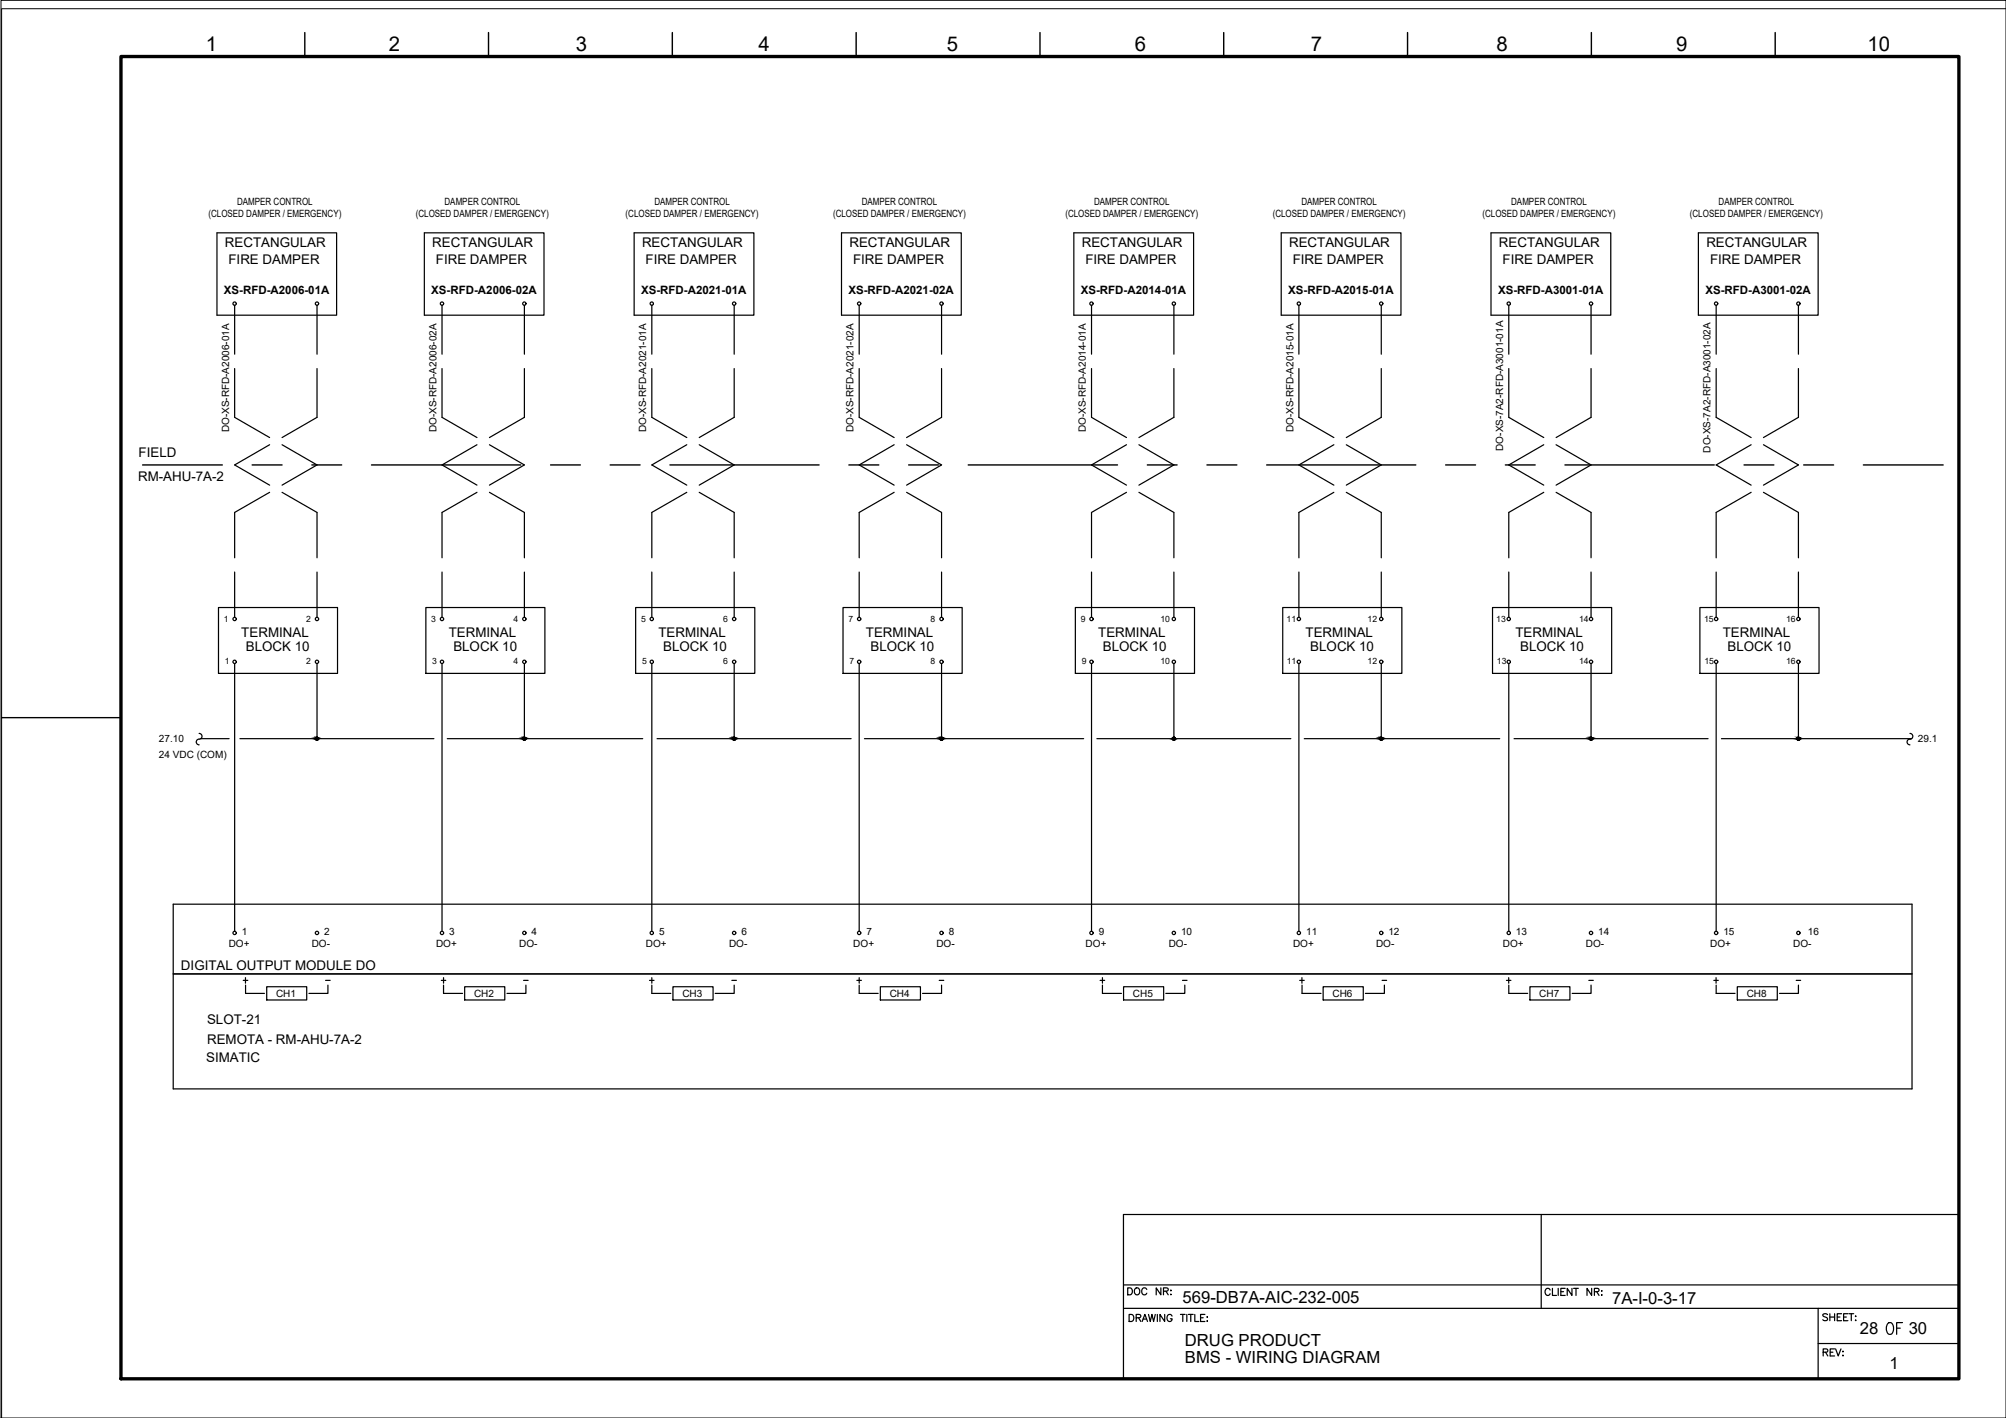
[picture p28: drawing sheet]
<svg xmlns="http://www.w3.org/2000/svg" width="420mm" height="297mm" viewBox="0 0 420 297" stroke-linecap="round" stroke-linejoin="round" font-family="sans-serif">
<defs><g id="words">
<text font-size="5.7" x="394.1" y="280.8">OF</text>
<text font-size="4.4" x="235.3" y="272.3">DOC NR:</text>
<g font-size="4.3">
<text x="43.1" y="10.8">1</text>
<text x="81.4" y="10.8">2</text>
<text x="120.6" y="10.8">3</text>
<text x="158.9" y="10.8">4</text>
<text x="198.3" y="10.8">5</text>
<text x="237.7" y="10.8">6</text>
<text x="274.6" y="10.8">7</text>
<text x="313.5" y="10.8">8</text>
<text x="351.1" y="10.8">9</text>
<text x="391.2" y="10.8">10</text>
</g>
<g font-size="4">
<text x="50.1" y="207.1">+</text>
<text x="135.1" y="207.1">+</text>
<text x="271.3" y="207.1">+</text>
<text x="314.7" y="207.1">+</text>
<text x="358.1" y="207.1">+</text>
</g>
<g font-size="3.5">
<text x="247.7" y="273">569-DB7A-AIC-232-005</text>
<text x="337.7" y="273.2">7A-I-0-3-17</text>
<text x="248.2" y="281.9">DRUG PRODUCT</text>
<text x="389.6" y="279.4">28</text>
<text x="399.8" y="279.4">30</text>
<text x="248.2" y="285.5">BMS - WIRING DIAGRAM</text>
<text x="395.8" y="286.8">1</text>
</g>
<g font-size="2.8">
<text x="47.1" y="51.7">RECTANGULAR</text>
<text x="90.5" y="51.7">RECTANGULAR</text>
<text x="134.5" y="51.7">RECTANGULAR</text>
<text x="177.9" y="51.7">RECTANGULAR</text>
<text x="226.6" y="51.7">RECTANGULAR</text>
<text x="270" y="51.7">RECTANGULAR</text>
<text x="314" y="51.7">RECTANGULAR</text>
<text x="357.4" y="51.7">RECTANGULAR</text>
<text x="47.9" y="55.3">FIRE DAMPER</text>
<text x="91.3" y="55.3">FIRE DAMPER</text>
<text x="135.2" y="55.3">FIRE DAMPER</text>
<text x="178.7" y="55.3">FIRE DAMPER</text>
<text x="227.3" y="55.3">FIRE DAMPER</text>
<text x="270.8" y="55.3">FIRE DAMPER</text>
<text x="314.7" y="55.3">FIRE DAMPER</text>
<text x="358.2" y="55.3">FIRE DAMPER</text>
<text x="29" y="95.7">FIELD</text>
<text x="28.9" y="100.8">RM-AHU-7A-2</text>
<text x="50.5" y="133.4">TERMINAL</text>
<text x="51.5" y="136.3">BLOCK 10</text>
<text x="94" y="133.4">TERMINAL</text>
<text x="95" y="136.3">BLOCK 10</text>
<text x="137.9" y="133.4">TERMINAL</text>
<text x="138.9" y="136.3">BLOCK 10</text>
<text x="181.4" y="133.4">TERMINAL</text>
<text x="182.4" y="136.3">BLOCK 10</text>
<text x="230" y="133.4">TERMINAL</text>
<text x="231" y="136.3">BLOCK 10</text>
<text x="273.5" y="133.4">TERMINAL</text>
<text x="274.4" y="136.3">BLOCK 10</text>
<text x="317.4" y="133.4">TERMINAL</text>
<text x="318.4" y="136.3">BLOCK 10</text>
<text x="360.8" y="133.4">TERMINAL</text>
<text x="361.8" y="136.3">BLOCK 10</text>
<text x="37.9" y="203.1">DIGITAL OUTPUT MODULE DO</text>
<text x="43.4" y="214.5">SLOT-21</text>
<text x="43.4" y="218.7">REMOTA - RM-AHU-7A-2</text>
<text x="43.2" y="222.5">SIMATIC</text>
</g>
<g font-size="2.6">
<text x="67.4" y="206.7">-</text>
<text x="108.7" y="206.7">-</text>
<text x="152.4" y="206.7">-</text>
<text x="195.8" y="206.7">-</text>
<text x="246.9" y="206.7">-</text>
<text x="288.6" y="206.7">-</text>
<text x="332" y="206.7">-</text>
<text x="375.4" y="206.7">-</text>
</g>
<g font-size="2.4">
<text x="46.9" y="61.5">XS-RFD-A2006-01A</text>
<text x="90.3" y="61.5">XS-RFD-A2006-02A</text>
<text x="134.3" y="61.5">XS-RFD-A2021-01A</text>
<text x="177.7" y="61.5">XS-RFD-A2021-02A</text>
<text x="226.4" y="61.5">XS-RFD-A2014-01A</text>
<text x="269.8" y="61.5">XS-RFD-A2015-01A</text>
<text x="313.8" y="61.5">XS-RFD-A3001-01A</text>
<text x="357.2" y="61.5">XS-RFD-A3001-02A</text>
</g>
<g font-size="2.1">
<text x="43.7" y="45.4">(CLOSED DAMPER / EMERGENCY)</text>
<text x="49.7" y="43">DAMPER CONTROL</text>
<text x="87.1" y="45.4">(CLOSED DAMPER / EMERGENCY)</text>
<text x="93.1" y="43">DAMPER CONTROL</text>
<text x="131" y="45.4">(CLOSED DAMPER / EMERGENCY)</text>
<text x="137.1" y="43">DAMPER CONTROL</text>
<text x="174.5" y="45.4">(CLOSED DAMPER / EMERGENCY)</text>
<text x="180.5" y="43">DAMPER CONTROL</text>
<text x="223.1" y="45.4">(CLOSED DAMPER / EMERGENCY)</text>
<text x="229.2" y="43">DAMPER CONTROL</text>
<text x="266.6" y="45.4">(CLOSED DAMPER / EMERGENCY)</text>
<text x="272.6" y="43">DAMPER CONTROL</text>
<text x="310.5" y="45.4">(CLOSED DAMPER / EMERGENCY)</text>
<text x="316.5" y="43">DAMPER CONTROL</text>
<text x="353.9" y="45.4">(CLOSED DAMPER / EMERGENCY)</text>
<text x="360" y="43">DAMPER CONTROL</text>
<text x="48" y="90.6" transform="rotate(-90 48 90.6)">DO-XS-RFD-A2006-01A</text>
<text x="91.4" y="90.6" transform="rotate(-90 91.4 90.6)">DO-XS-RFD-A2006-02A</text>
<text x="135.4" y="90.6" transform="rotate(-90 135.4 90.6)">DO-XS-RFD-A2021-01A</text>
<text x="178.8" y="90.6" transform="rotate(-90 178.8 90.6)">DO-XS-RFD-A2021-02A</text>
<text x="227.5" y="90.6" transform="rotate(-90 227.5 90.6)">DO-XS-RFD-A2014-01A</text>
<text x="270.9" y="90.6" transform="rotate(-90 270.9 90.6)">DO-XS-RFD-A2015-01A</text>
<text x="314.8" y="94.4" transform="rotate(-90 314.8 94.4)">DO-XS-7A2-RFD-A3001-01A</text>
<text x="358.3" y="94.8" transform="rotate(-90 358.3 94.8)">DO-XS-7A2-RFD-A3001-02A</text>
<text x="33.3" y="155.4">27.10</text>
<text x="401.7" y="155.4">29.1</text>
<text x="33.3" y="158.8">24 VDC (COM)</text>
<text x="50.7" y="195.9">1</text>
<text x="67.9" y="195.9">2</text>
<text x="94.1" y="195.9">3</text>
<text x="111.3" y="195.9">4</text>
<text x="138" y="195.9">5</text>
<text x="155.3" y="195.9">6</text>
<text x="181.5" y="195.9">7</text>
<text x="198.7" y="195.9">8</text>
<text x="230.1" y="195.9">9</text>
<text x="247.4" y="195.9">10</text>
<text x="273.6" y="195.9">11</text>
<text x="290.8" y="195.9">12</text>
<text x="317.5" y="195.9">13</text>
<text x="334.8" y="195.9">14</text>
<text x="361" y="195.9">15</text>
<text x="378.7" y="195.9">16</text>
<text x="47.9" y="198.4">DO+</text>
<text x="65.3" y="198.4">DO-</text>
<text x="91.3" y="198.4">DO+</text>
<text x="108.7" y="198.4">DO-</text>
<text x="135.3" y="198.4">DO+</text>
<text x="152.7" y="198.4">DO-</text>
<text x="178.7" y="198.4">DO+</text>
<text x="196.1" y="198.4">DO-</text>
<text x="227.4" y="198.4">DO+</text>
<text x="244.8" y="198.4">DO-</text>
<text x="270.8" y="198.4">DO+</text>
<text x="288.2" y="198.4">DO-</text>
<text x="314.8" y="198.4">DO+</text>
<text x="332.2" y="198.4">DO-</text>
<text x="358.2" y="198.4">DO+</text>
<text x="375.6" y="198.4">DO-</text>
<text x="57.8" y="208.9">CH1</text>
<text x="99.3" y="208.9">CH2</text>
<text x="142.9" y="208.9">CH3</text>
<text x="186.4" y="208.9">CH4</text>
<text x="237.3" y="208.9">CH5</text>
<text x="279.1" y="208.9">CH6</text>
<text x="322.4" y="208.9">CH7</text>
<text x="365.8" y="208.9">CH8</text>
</g>
<g font-size="1.8">
<text x="46.9" y="130.2">1</text>
<text x="64.1" y="130.2">2</text>
<text x="90.3" y="130.2">3</text>
<text x="107.5" y="130.2">4</text>
<text x="134.3" y="130.2">5</text>
<text x="151.5" y="130.2">6</text>
<text x="177.7" y="130.2">7</text>
<text x="194.9" y="130.2">8</text>
<text x="226.4" y="130.2">9</text>
<text x="243.1" y="130.2">10</text>
<text x="269.5" y="130.2">11</text>
<text x="286.4" y="130.2">12</text>
<text x="313.4" y="130.2">13</text>
<text x="330.8" y="130.2">14</text>
<text x="356.9" y="130.2">15</text>
<text x="374.1" y="130.2">16</text>
<text x="47.1" y="139.1">1</text>
<text x="64.1" y="139.1">2</text>
<text x="90.5" y="139.1">3</text>
<text x="107.5" y="139.1">4</text>
<text x="134.5" y="139.1">5</text>
<text x="151.5" y="139.1">6</text>
<text x="177.9" y="139.1">7</text>
<text x="194.9" y="139.1">8</text>
<text x="226.6" y="139.1">9</text>
<text x="243.1" y="139.1">10</text>
<text x="269.5" y="139.1">11</text>
<text x="286.4" y="139.1">12</text>
<text x="313.5" y="139.1">13</text>
<text x="330.8" y="139.1">14</text>
<text x="357" y="139.1">15</text>
<text x="374.1" y="139.1">16</text>
</g>
</g></defs>
<!-- layer: G-TTLB-TTLB -->
<path d="M25.3 11.8h385v277h-385z" fill="none" stroke="#000" stroke-width=".7"/>
<!-- layer: G-TTLB-OTLN -->
<path d="M420.1 1.8h-419.8v295.2" fill="none" stroke="#000" stroke-width=".21"/>
<!-- layer: G-TTLB-INDX -->
<path d="M63.8 6.8v5M102.3 6.8v5M140.8 6.8v5M179.3 6.8v5M217.8 6.8v5M256.3 6.8v5M294.8 6.8v5M333.3 6.8v5M371.8 6.8v5M.3 150.3h25" fill="none" stroke="#000" stroke-width=".3"/>
<!-- layer: LGSP IA4$0$LG_PLOT -->
<path d="M322.8 254.4v19.7M235.3 269.2h175M235.3 274.1h175M380.8 274.1v14.7M235.3 288.8h175M380.8 281.4h29.5" fill="none" stroke="#000" stroke-width=".25"/>
<!-- layer: LG_PLOT -->
<g fill="none" stroke="#000" stroke-width=".25">
<path d="M410.3 254.4h-175v34.4M236.5 275.3h.5a.79 .79 0 0 1 .5 .8 .79 .79 0 0 1-.5 .7h-.5zM238 276h.8l.2-.2-.1-.3-.9-.2v1.5M238.5 276l.5 .8M239.2 276.8l.6-1.5 .5 1.5M239.4 276.3h.7M240.6 275.3l.3 1.5 .4-1.5 .3 1.5 .4-1.5M242.4 275.3v1.5M243.9 275.3v1.5l-.9-1.5v1.5M245.5 275.7a.54 .54 0 0 0-.6-.4 .54 .54 0 0 0-.5 .6v.4a.53 .53 0 0 0 .6 .5 .53 .53 0 0 0 .5-.5h-.4M247.2 275.3h1M247.7 275.3v1.5"/>
<path d="M248.6 275.3v1.5M248.9 275.3h1M249.4 275.3v1.5M250.3 275.3v1.5h.8M251.5 276h.5M252.4 275.3h-.9v1.5h.9M252.8 275.9h.1zM252.8 276.7h.1zM324.7 270.2a.54 .54 0 0 0-.6-.3 .54 .54 0 0 0-.5 .5v.4a.54 .54 0 0 0 .5 .6 .54 .54 0 0 0 .6-.4M325.2 269.9v1.5h.8M326.4 269.9v1.5M326.9 270.6h.6"/>
<path d="M327.8 269.9h-.9v1.5h.9M329.2 269.9v1.5l-.9-1.5v1.5M329.6 269.9h1M330.1 269.9v1.5M333.4 269.9v1.5l-1-1.5v1.5M333.9 270.6l.9-.1 .1-.5-1-.1v1.5M334.4 270.6l.5 .8M335.4 270.4h.2zM335.4 271.3h.2zM382.8 275.4l-.4-.2-.6 .2 .1 .3 .7 .3 .2 .2v.2l-.4 .3-.6-.3M383.3 275.2v1.5M383.3 275.9h1"/>
<path d="M384.3 275.2v1.5M384.8 275.9h.6M385.7 275.2h-.9v1.5h.9M386.1 275.9h.6M387.1 275.2h-1v1.5h1M387.3 275.2h1M387.8 275.2v1.5M388.6 275.7h.1zM388.6 276.6h.1zM381.9 283.3l.8-.1 .1-.5-.9-.1v1.4M382.4 283.3l.4 .7M383.3 283.3h.6"/>
<path d="M384.3 282.6h-1v1.4h1M384.5 282.6l.5 1.4 .6-1.4M385.9 283.1h.2zM385.9 284h.2z"/>
</g>
<!-- layer: I_LIMIT_LINE -->
<g fill="none" stroke="#000" stroke-width=".3">
<path d="M29.9 97.4h16.7M52.8 97.4h6.3M65.3 97.4h6.3M77.8 97.4h31.3M115.3 97.4h6.3M127.8 97.4h6.3M140.3 97.4h31.3M177.8 97.4h6.3M190.3 97.4h6.3M202.8 97.4h31.3M240.3 97.4h6.2M252.8 97.4h6.3"/>
<path d="M265.3 97.4h31.2M302.8 97.4h6.3M315.3 97.4h6.2M327.8 97.4h31.3M365.3 97.4h6.2M377.8 97.4h6.2M390.3 97.4h16.7"/>
</g>
<!-- layer: 0 -->
<g fill="none" stroke="#000" stroke-width=".25">
<path d="M42 154.7h6M50.2 154.7h40.7M93.7 154.7h40.9M137.6 154.7h40.7M181.1 154.7h45.9M229.7 154.7h40.7M273.2 154.7h40.9M317.1 154.7h40.7M360.6 154.7h39.8M400.5 189.4v38.7"/>
<circle cx="66.4" cy="154.7" r=".31"/>
<circle cx="109.8" cy="154.7" r=".31"/>
<circle cx="153.8" cy="154.7" r=".31"/>
<circle cx="197.2" cy="154.7" r=".31"/>
<circle cx="245.9" cy="154.7" r=".31"/>
<circle cx="289.3" cy="154.7" r=".31"/>
<circle cx="333.2" cy="154.7" r=".31"/>
<circle cx="376.7" cy="154.7" r=".31"/>
</g>
<!-- layer: I_DATA -->
<g fill="none" stroke="#000" stroke-width=".25">
<path d="M45.4 48.8h25.1v17.2h-25.1zM88.9 48.8h25v17.2h-25zM132.8 48.8h25.1v17.2h-25.1zM176.3 48.8h25v17.2h-25zM224.9 48.8h25.1v17.2h-25.1zM268.4 48.8h25v17.2h-25zM312.3 48.8h25.1v17.2h-25.1zM355.7 48.8h25.1v17.2h-25.1zM45.8 127.3h24.9v13.8h-24.9zM89.2 127.3h24.9v13.8h-24.9zM133.1 127.3h25v13.8h-25zM176.6 127.3h24.9v13.8h-24.9z"/>
<path d="M225.2 127.3h25v13.8h-25zM268.7 127.3h24.9v13.8h-24.9zM312.6 127.3h25v13.8h-25zM356 127.3h25v13.8h-25zM400.5 189.4h-364.2v38.7h364.2M36.3 204h364.2M51.4 208.1h4M55.9 206.7h8.3v2.8h-8.3zM68.7 206.4v1.7h-4M92.4 205.4h1M92.9 206.4v1.7h4M92.9 204.8v1.2"/>
<path d="M97.3 206.7h8.4v2.8h-8.4zM110.2 206.4v1.7h-4M136.5 208.1h4M140.9 206.7h8.5v2.8h-8.5zM153.8 206.4v1.7h-4M179.5 205.4h.9M180 206.4v1.7h3.9M180 204.8v1.2M184.4 206.7h8.4v2.8h-8.4zM197.2 206.4v1.7h-4M230.4 205.4h1M230.9 204.8v1.2"/>
<path d="M230.9 206.4v1.7h4M235.3 206.7h8.4v2.8h-8.4zM248.2 206.4v1.7h-4M272.7 208.1h4M277.1 206.7h8.4v2.8h-8.4zM290 206.4v1.7h-4M316 208.1h4M320.4 206.7h8.4v2.8h-8.4zM333.2 206.4v1.7h-3.9M359.5 208.1h3.9M363.9 206.7h8.4v2.8h-8.4zM376.7 206.4v1.7h-4"/>
<circle cx="49.1" cy="63.6" r=".35"/>
<circle cx="66.4" cy="63.6" r=".35"/>
<circle cx="92.6" cy="63.6" r=".35"/>
<circle cx="109.8" cy="63.6" r=".35"/>
<circle cx="136.5" cy="63.6" r=".35"/>
<circle cx="153.8" cy="63.6" r=".35"/>
<circle cx="179.9" cy="63.6" r=".35"/>
<circle cx="197.2" cy="63.6" r=".35"/>
<circle cx="228.6" cy="63.6" r=".35"/>
<circle cx="245.9" cy="63.6" r=".35"/>
<circle cx="272" cy="63.6" r=".35"/>
<circle cx="289.3" cy="63.6" r=".35"/>
<circle cx="316" cy="63.6" r=".35"/>
<circle cx="333.2" cy="63.6" r=".35"/>
<circle cx="359.4" cy="63.6" r=".35"/>
<circle cx="376.7" cy="63.6" r=".35"/>
<circle cx="49.1" cy="129.7" r=".35"/>
<circle cx="49.1" cy="138.6" r=".35"/>
<circle cx="66.4" cy="138.6" r=".35"/>
<circle cx="66.4" cy="129.7" r=".35"/>
<circle cx="92.6" cy="129.7" r=".35"/>
<circle cx="92.6" cy="138.6" r=".35"/>
<circle cx="109.8" cy="138.6" r=".35"/>
<circle cx="109.8" cy="129.7" r=".35"/>
<circle cx="136.5" cy="129.7" r=".35"/>
<circle cx="136.5" cy="138.6" r=".35"/>
<circle cx="153.8" cy="138.6" r=".35"/>
<circle cx="153.8" cy="129.7" r=".35"/>
<circle cx="179.9" cy="129.7" r=".35"/>
<circle cx="179.9" cy="138.6" r=".35"/>
<circle cx="197.2" cy="129.7" r=".35"/>
<circle cx="197.2" cy="138.6" r=".35"/>
<circle cx="228.6" cy="138.6" r=".35"/>
<circle cx="228.6" cy="129.7" r=".35"/>
<circle cx="245.9" cy="138.6" r=".35"/>
<circle cx="245.9" cy="129.7" r=".35"/>
<circle cx="272" cy="138.6" r=".35"/>
<circle cx="272" cy="129.7" r=".35"/>
<circle cx="289.3" cy="129.7" r=".35"/>
<circle cx="289.3" cy="138.6" r=".35"/>
<circle cx="316" cy="138.6" r=".35"/>
<circle cx="316" cy="129.7" r=".35"/>
<circle cx="333.2" cy="138.6" r=".35"/>
<circle cx="333.2" cy="129.7" r=".35"/>
<circle cx="359.4" cy="138.6" r=".35"/>
<circle cx="359.4" cy="129.7" r=".35"/>
<circle cx="376.7" cy="138.6" r=".35"/>
<circle cx="376.7" cy="129.7" r=".35"/>
<circle cx="49.1" cy="195.4" r=".35"/>
<circle cx="66.4" cy="195.4" r=".35"/>
<circle cx="92.6" cy="195.4" r=".35"/>
<circle cx="109.8" cy="195.4" r=".35"/>
<circle cx="136.5" cy="195.4" r=".35"/>
<circle cx="153.8" cy="195.4" r=".35"/>
<circle cx="179.9" cy="195.4" r=".35"/>
<circle cx="197.2" cy="195.4" r=".35"/>
<circle cx="228.6" cy="195.4" r=".35"/>
<circle cx="245.9" cy="195.4" r=".35"/>
<circle cx="272" cy="195.4" r=".35"/>
<circle cx="289.3" cy="195.4" r=".35"/>
<circle cx="316" cy="195.4" r=".35"/>
<circle cx="333.2" cy="195.4" r=".35"/>
<circle cx="359.4" cy="195.4" r=".35"/>
<circle cx="376.7" cy="195.4" r=".35"/>
</g>
<!-- layer: I_TABS -->
<g fill="none" stroke="#000" stroke-width=".25">
<path d="M49.1 64v10.2M49.1 77.2v10.2l7.4 4.3M66.4 64v10.2M66.4 77.2v10.2l-7.3 4.3M92.6 64v10.2M92.6 77.2v10.2l7.3 4.3M109.8 64v10.2M109.8 77.2v10.2l-7.3 4.3M136.5 64v10.2M136.5 77.2v10.2l7.3 4.3M153.8 64v10.2M153.8 77.2v10.2l-7.3 4.3"/>
<path d="M180 64v10.2M180 77.2v10.2l7.3 4.3M197.2 64v10.2M197.2 77.2v10.2l-7.3 4.3M228.6 64v10.2M228.6 77.2v10.2l7.3 4.3M245.9 64v10.2M245.9 77.2v10.2l-7.4 4.3M272.1 64v10.2M272.1 77.2v10.2l7.3 4.3M289.3 64v10.2M289.3 77.2v10.2l-7.3 4.3"/>
<path d="M316 64v10.2M316 77.2v10.2l7.3 4.3M333.2 64v10.2M333.2 77.2v10.2l-7.3 4.3M359.5 64v10.2M359.5 77.2v10.2l7.3 4.3M376.7 64v10.2M376.7 77.2v10.2l-7.3 4.3M56.5 93.2l-7.4 4.2 7.4 4.2M59.1 93.2l7.3 4.2-7.3 4.2M99.9 93.2l-7.3 4.2 7.3 4.2M102.5 93.2l7.3 4.2-7.3 4.2"/>
<path d="M143.8 93.2l-7.3 4.2 7.3 4.2M146.5 93.2l7.3 4.2-7.3 4.2M187.3 93.2l-7.3 4.2 7.3 4.2M189.9 93.2l7.3 4.2-7.3 4.2M235.9 93.2l-7.3 4.2 7.3 4.2M238.5 93.2l7.4 4.2-7.4 4.2M279.4 93.2l-7.3 4.2 7.3 4.2M282 93.2l7.3 4.2-7.3 4.2M323.3 93.2l-7.3 4.2 7.3 4.2M325.9 93.2l7.3 4.2-7.3 4.2M366.8 93.2l-7.3 4.2 7.3 4.2M369.4 93.2l7.3 4.2-7.3 4.2"/>
<path d="M49.1 119.8v9.5M56.5 103.1l-7.4 4.2v9.5M59.1 103.1l7.3 4.2v9.5M66.4 119.8v9.5M92.6 119.8v9.5M99.9 103.1l-7.3 4.2v9.5M102.5 103.1l7.3 4.2v9.5M109.8 119.8v9.5M136.5 119.8v9.5M143.8 103.1l-7.3 4.2v9.5M146.5 103.1l7.3 4.2v9.5M153.8 119.8v9.5"/>
<path d="M180 119.8v9.5M187.3 103.1l-7.3 4.2v9.5M189.9 103.1l7.3 4.2v9.5M197.2 119.8v9.5M228.6 119.8v9.5M235.9 103.1l-7.3 4.2v9.5M238.5 103.1l7.4 4.2v9.5M245.9 119.8v9.5M272.1 119.8v9.5M279.4 103.1l-7.3 4.2v9.5M282 103.1l7.3 4.2v9.5M289.3 119.8v9.5"/>
<path d="M316 119.8v9.5M323.3 103.1l-7.3 4.2v9.5M325.9 103.1l7.3 4.2v9.5M333.2 119.8v9.5M359.5 119.8v9.5M366.8 103.1l-7.3 4.2v9.5M369.4 103.1l7.3 4.2v9.5M376.7 119.8v9.5M49.1 139v56.1M66.4 139v15.7M92.6 139v56.1M109.8 139v15.7"/>
<path d="M136.5 139v56.1M153.8 139v15.7M180 139v56.1M197.2 139v15.7M228.6 139v56.1M245.9 139v15.7M272.1 139v56.1M289.3 139v15.7M316 139v56.1M333.2 139v15.7M359.5 139v56.1M376.7 139v15.7"/>
<path d="M41.7 153.6a.63 .63 0 0 1 .6 .8 .63 .63 0 0 1-.8 .5 .6 .6 0 0 0-.4 .6 .6 .6 0 0 0 .6 .5M400 153.6a.63 .63 0 0 1 .6 .8 .63 .63 0 0 1-.8 .5 .6 .6 0 0 0-.4 .6 .6 .6 0 0 0 .6 .5"/>
</g>
<!-- layer: 0 -->
<g fill="#000" stroke="#000" stroke-width=".21">
<path d="M66.3 154.4h.1zM109.7 154.4h.1zM153.7 154.4h.1zM197.1 154.4h.1zM245.8 154.4h.1zM289.2 154.4h.1zM333.1 154.5h.1z"/>
<path d="M66.3 154.4l.1 .1zM66.3 154.4l.1 .1z"/>
<path d="M66.3 154.5h.1zM66.2 154.5h.2z"/>
<path d="M66.2 154.5h.2zM66.2 154.5h.2z"/>
<path d="M66.2 154.5l.2 .1zM66.2 154.5l.2 .1z"/>
<path d="M66.1 154.6h.3zM66.1 154.6h.3z"/>
<path d="M66.1 154.6l.3 .1zM66.1 154.6l.3 .1z"/>
<path d="M66.1 154.7h.3zM66.1 154.7h.3z"/>
<path d="M66.3 155h.2zM66.3 155h.1z"/>
<path d="M66.4 154.4h.1zM66.4 154.4h.1z"/>
<path d="M66.4 154.4l.1 .1zM66.4 154.4l.1 .1z"/>
<path d="M66.3 155h.2zM66.3 155h.2z"/>
<path d="M66.4 154.5h.2zM66.4 154.5h.2z"/>
<path d="M66.2 155h.4zM66.2 155h.3z"/>
<path d="M66.4 154.5h.2zM66.4 154.5h.2z"/>
<path d="M66.2 154.9h.4zM66.2 154.9l.4 .1z"/>
<path d="M66.4 154.5l.3 .1zM66.4 154.5l.3 .1z"/>
<path d="M66.4 154.6h.3zM66.4 154.6h.3z"/>
<path d="M66.1 154.9h.6zM66.1 154.9h.5z"/>
<path d="M66.4 154.6l.3 .1zM66.4 154.6l.3 .1z"/>
<path d="M66.1 154.8h.6zM66.1 154.8l.6 .1z"/>
<path d="M66.4 154.7h.3zM66.4 154.7h.3z"/>
<path d="M66.1 154.7l.6 .1zM66.1 154.7l.6 .1z"/>
<path d="M66.1 154.8h.6zM66.1 154.8h.6z"/>
<path d="M109.7 154.4l.1 .1zM109.7 154.5h.1z"/>
<path d="M109.7 154.5h.1zM109.6 154.5h.2z"/>
<path d="M109.6 154.5h.2zM109.6 154.5h.2z"/>
<path d="M109.6 154.5l.2 .1zM109.6 154.5l.2 .1z"/>
<path d="M109.6 154.6h.2zM109.6 154.6h.2z"/>
<path d="M109.5 154.6l.3 .1zM109.5 154.6l.3 .1z"/>
<path d="M109.5 154.7h.3zM109.5 154.7h.3z"/>
<path d="M109.7 155h.2zM109.7 155h.2z"/>
<path d="M109.8 154.4h.1zM109.8 154.4h.1z"/>
<path d="M109.8 154.4l.2 .1zM109.8 154.4l.2 .1z"/>
<path d="M109.7 155h.3zM109.7 155h.2z"/>
<path d="M109.8 154.5h.2zM109.8 154.5h.2z"/>
<path d="M109.6 155h.4zM109.6 155h.4z"/>
<path d="M109.8 154.5h.3zM109.8 154.5h.3z"/>
<path d="M109.6 154.9h.4zM109.6 154.9l.4 .1z"/>
<path d="M109.8 154.5l.3 .1zM109.8 154.5l.3 .1z"/>
<path d="M109.8 154.6h.3zM109.8 154.6h.3z"/>
<path d="M109.6 154.9h.5zM109.6 154.9h.4z"/>
<path d="M109.8 154.6l.3 .1zM109.8 154.6l.3 .1z"/>
<path d="M109.5 154.8h.6zM109.5 154.8l.6 .1z"/>
<path d="M109.8 154.7h.3zM109.8 154.7h.3z"/>
<path d="M109.5 154.7l.6 .1zM109.5 154.7l.6 .1z"/>
<path d="M109.5 154.8h.6zM109.5 154.8h.6z"/>
<path d="M153.7 154.4l.1 .1zM153.7 154.4l.1 .1z"/>
<path d="M153.6 154.5h.2zM153.6 154.5h.2z"/>
<path d="M153.6 154.5h.2zM153.5 154.5h.3z"/>
<path d="M153.5 154.5l.3 .1zM153.5 154.5l.3 .1z"/>
<path d="M153.5 154.6h.3zM153.5 154.6h.3z"/>
<path d="M153.5 154.6l.3 .1zM153.5 154.6l.3 .1z"/>
<path d="M153.5 154.7h.3zM153.5 154.7h.3z"/>
<path d="M153.7 155h.2zM153.7 155h.1z"/>
<path d="M153.8 154.4h.1zM153.8 154.4h.1z"/>
<path d="M153.8 154.4l.1 .1zM153.8 154.4l.1 .1z"/>
<path d="M153.6 155h.3zM153.6 155h.3z"/>
<path d="M153.8 154.5h.2zM153.8 154.5h.2z"/>
<path d="M153.8 154.5h.2zM153.8 154.5h.2z"/>
<path d="M153.6 155h.4zM153.6 155h.3z"/>
<path d="M153.8 154.5l.3 .1zM153.8 154.5l.3 .1z"/>
<path d="M153.5 154.9h.5zM153.5 154.9l.5 .1z"/>
<path d="M153.5 154.9h.5zM153.5 154.9h.5z"/>
<path d="M153.8 154.6h.3zM153.8 154.6h.3z"/>
<path d="M153.8 154.6l.3 .1zM153.8 154.6l.3 .1z"/>
<path d="M153.8 154.7h.3zM153.8 154.7h.3z"/>
<path d="M153.5 154.7l.6 .1zM153.5 154.7l.6 .1z"/>
<path d="M153.5 154.8h.6zM153.5 154.8h.6z"/>
<path d="M153.5 154.8h.6zM153.5 154.8l.5 .1z"/>
<path d="M197.1 154.4l.1 .1zM197.1 154.4l.1 .1z"/>
<path d="M197.1 154.5h.1zM197 154.5h.2z"/>
<path d="M197 154.5h.2zM197 154.5h.2z"/>
<path d="M197 154.5l.2 .1zM197 154.5l.2 .1z"/>
<path d="M197 154.6h.2zM197 154.6h.2z"/>
<path d="M196.9 154.6l.3 .1zM196.9 154.6l.3 .1z"/>
<path d="M196.9 154.7h.3zM196.9 154.7h.3z"/>
<path d="M197.1 155h.2zM197.1 155h.1z"/>
<path d="M197.2 154.4h.1zM197.2 154.4h.1z"/>
<path d="M197.2 154.4l.2 .1zM197.2 154.4l.2 .1z"/>
<path d="M197.1 155h.2zM197.1 155h.2z"/>
<path d="M197.2 154.5h.2zM197.2 154.5h.2z"/>
<path d="M197.2 154.5h.2zM197.2 154.5h.2z"/>
<path d="M197 155h.4zM197 155h.3z"/>
<path d="M197.2 154.5l.3 .1zM197.2 154.5l.3 .1z"/>
<path d="M197 154.9h.4zM197 154.9l.4 .1z"/>
<path d="M197 154.9h.5zM197 154.9h.4z"/>
<path d="M197.2 154.6h.3zM197.2 154.6h.3z"/>
<path d="M197.2 154.6l.3 .1zM197.2 154.6l.3 .1z"/>
<path d="M197.2 154.7h.3zM197.2 154.7h.3z"/>
<path d="M196.9 154.7l.6 .1zM196.9 154.7l.6 .1z"/>
<path d="M196.9 154.8h.6zM196.9 154.8h.6z"/>
<path d="M196.9 154.8h.6zM196.9 154.8l.6 .1z"/>
<path d="M245.8 154.4l.1 .1zM245.8 154.4l.1 .1z"/>
<path d="M245.8 154.5h.1zM245.7 154.5h.2z"/>
<path d="M245.7 154.5h.2zM245.7 154.5h.2z"/>
<path d="M245.7 154.5h.2zM245.7 154.5h.2z"/>
<path d="M245.7 154.5h.2zM245.7 154.5h.2z"/>
<path d="M245.7 154.5h.2zM245.7 154.5h.2z"/>
<path d="M245.6 154.5l.3 .1zM245.6 154.5l.3 .1z"/>
<path d="M245.6 154.6h.3zM245.6 154.6h.3z"/>
<path d="M245.6 154.6h.3zM245.6 154.6h.3z"/>
<path d="M245.6 154.6h.3zM245.6 154.6h.3z"/>
<path d="M245.6 154.6l.3 .1zM245.6 154.6l.3 .1z"/>
<path d="M245.6 154.7h.3zM245.6 154.7h.3z"/>
<path d="M245.6 154.7h.3zM245.6 154.7h.3z"/>
<path d="M245.8 155h.2zM245.8 155h.1z"/>
<path d="M245.9 154.4h.1zM245.9 154.4h.1z"/>
<path d="M245.9 154.4l.1 .1zM245.9 154.4l.1 .1z"/>
<path d="M245.9 154.5h.1zM245.9 154.5h.1z"/>
<path d="M245.7 155h.3zM245.7 155h.3z"/>
<path d="M245.9 154.5h.1zM245.9 154.5h.1z"/>
<path d="M245.9 154.5h.2zM245.9 154.5h.2z"/>
<path d="M245.9 154.5h.2zM245.9 154.5h.2z"/>
<path d="M245.7 155h.4zM245.7 155h.3z"/>
<path d="M245.9 154.5h.2zM245.9 154.5h.2z"/>
<path d="M245.9 154.5l.2 .1zM245.9 154.5l.2 .1z"/>
<path d="M245.6 154.9h.5zM245.6 154.9l.5 .1z"/>
<path d="M245.9 154.6h.2zM245.9 154.6h.2z"/>
<path d="M245.6 154.9h.5zM245.6 154.9h.5z"/>
<path d="M245.9 154.6h.2zM245.9 154.6h.2z"/>
<path d="M245.9 154.6h.3zM245.9 154.6h.3z"/>
<path d="M245.9 154.6l.3 .1zM245.9 154.6l.3 .1z"/>
<path d="M245.9 154.7h.3zM245.9 154.7h.3z"/>
<path d="M245.9 154.7h.3zM245.9 154.7h.3z"/>
<path d="M245.6 154.8h.6zM245.6 154.8h.6z"/>
<path d="M245.6 154.8h.6zM245.6 154.8l.5 .1z"/>
<path d="M245.6 154.7h.6zM245.6 154.7l.6 .1z"/>
<path d="M289.2 154.4l.1 .1zM289.2 154.4l.1 .1z"/>
<path d="M289.2 154.5h.1zM289.1 154.5h.2z"/>
<path d="M289.1 154.5h.2zM289.1 154.5h.2z"/>
<path d="M289.1 154.5l.2 .1zM289.1 154.5l.2 .1z"/>
<path d="M289.1 154.6h.2zM289.1 154.6h.2z"/>
<path d="M289 154.6l.3 .1zM289 154.6l.3 .1z"/>
<path d="M289 154.7h.3zM289 154.7h.3z"/>
<path d="M289.2 155h.2zM289.2 155h.1z"/>
<path d="M289.3 154.4h.1zM289.3 154.4h.1z"/>
<path d="M289.3 154.4l.2 .1zM289.3 154.4l.2 .1z"/>
<path d="M289.3 154.5h.2zM289.3 154.5h.2z"/>
<path d="M289.2 155h.3zM289.2 155h.2z"/>
<path d="M289.3 154.5h.2zM289.3 154.5h.2z"/>
<path d="M289.1 155h.4zM289.1 155h.4z"/>
<path d="M289.3 154.5l.3 .1zM289.3 154.5l.3 .1z"/>
<path d="M289.1 154.9h.4zM289.1 154.9l.4 .1z"/>
<path d="M289.1 154.9h.5zM289.1 154.9h.4z"/>
<path d="M289.3 154.6h.3zM289.3 154.6h.3z"/>
<path d="M289.3 154.6l.3 .1zM289.3 154.6l.3 .1z"/>
<path d="M289.3 154.7h.3zM289.3 154.7h.3z"/>
<path d="M289 154.8h.6zM289 154.8h.6z"/>
<path d="M289 154.8h.6zM289 154.8l.6 .1z"/>
<path d="M289 154.7h.6zM289 154.7l.6 .1z"/>
<path d="M333.1 154.5h.1zM333.1 154.5h.1z"/>
<path d="M333.1 154.5h.1zM333 154.5h.2z"/>
<path d="M333 154.5l.2 .1zM333 154.5l.2 .1z"/>
<path d="M333 154.6h.2zM333 154.6h.2z"/>
<path d="M333 154.6l.2 .1zM333 154.6l.2 .1z"/>
<path d="M333 154.7h.2zM333 154.7h.2z"/>
<path d="M333.2 155h.1zM333.2 155h.1z"/>
<path d="M333.2 154.4h.2zM333.2 154.4h.2z"/>
<path d="M333.2 154.4l.2 .1zM333.2 154.4l.2 .1z"/>
<path d="M333.1 155h.3zM333.1 155h.2z"/>
<path d="M333.2 154.5h.3zM333.2 154.5h.3z"/>
<path d="M333.1 155h.3zM333.1 155h.3z"/>
<path d="M333.2 154.5h.3zM333.2 154.5h.3z"/>
<path d="M333 154.9h.5zM333 154.9l.4 .1z"/>
<path d="M333.2 154.5l.3 .1zM333.2 154.5l.3 .1z"/>
<path d="M333.2 154.6h.3zM333.2 154.6h.3z"/>
<path d="M333 154.9h.5zM333 154.9h.5z"/>
<path d="M333.2 154.6l.4 .1zM333.2 154.6l.4 .1z"/>
<path d="M333 154.8h.5zM333 154.8l.5 .1z"/>
<path d="M333.2 154.7h.4zM333.2 154.7h.4z"/>
<path d="M333 154.7l.6 .1zM333 154.7l.6 .1z"/>
<path d="M333 154.8h.6zM333 154.8h.5z"/>
<path d="M376.5 154.5h.2zM376.5 154.5h.2z"/>
<path d="M376.6 154.5h.1zM376.5 154.5h.2z"/>
<path d="M376.7 154.5h.2zM376.7 154.5h.2z"/>
<path d="M376.5 154.5h.2zM376.5 154.5h.2z"/>
<path d="M376.5 154.5h.2zM376.5 154.5h.2z"/>
<path d="M376.5 154.5h.2zM376.5 154.5h.2z"/>
<path d="M376.4 154.5l.3 .1zM376.4 154.5l.3 .1z"/>
<path d="M376.4 154.6h.3zM376.4 154.6h.3z"/>
<path d="M376.4 154.6h.3zM376.4 154.6h.3z"/>
<path d="M376.4 154.6h.3zM376.4 154.6h.3z"/>
<path d="M376.4 154.6l.3 .1zM376.4 154.6l.3 .1z"/>
<path d="M376.4 154.7h.3zM376.4 154.7h.3z"/>
<path d="M376.4 154.7h.3zM376.4 154.7h.3z"/>
<path d="M376.6 155h.2zM376.6 155h.1z"/>
<path d="M376.7 154.4h.1zM376.7 154.4h.1z"/>
<path d="M376.7 154.4l.1 .1zM376.7 154.4l.1 .1z"/>
<path d="M376.7 154.5h.2zM376.7 154.5h.2z"/>
<path d="M376.6 155h.2zM376.6 155h.2z"/>
<path d="M376.7 154.5h.2zM376.7 154.5h.2z"/>
<path d="M376.5 155h.4zM376.5 155h.3z"/>
<path d="M376.7 154.5h.2zM376.7 154.5h.2z"/>
<path d="M376.7 154.5h.2zM376.7 154.5h.2z"/>
<path d="M376.7 154.5l.2 .1zM376.7 154.5l.2 .1z"/>
<path d="M376.5 154.9h.4zM376.5 154.9l.4 .1z"/>
<path d="M376.7 154.6h.3zM376.7 154.6h.3z"/>
<path d="M376.7 154.6h.3zM376.7 154.6h.3z"/>
<path d="M376.4 154.9h.6zM376.4 154.9h.5z"/>
<path d="M376.7 154.6h.3zM376.7 154.6h.3z"/>
<path d="M376.7 154.6l.3 .1zM376.7 154.6l.3 .1z"/>
<path d="M376.4 154.8h.6zM376.4 154.8l.6 .1z"/>
<path d="M376.7 154.7h.3zM376.7 154.7h.3z"/>
<path d="M376.7 154.7h.3zM376.7 154.7h.3z"/>
<path d="M376.4 154.7l.6 .1zM376.4 154.7l.6 .1z"/>
<path d="M376.4 154.8h.6zM376.4 154.8h.6z"/>
</g>
<path d="M.2 .1h420v296.9h-420z" fill="none" stroke="#000" stroke-width=".21"/>
<use href="#words"/>
</svg>
